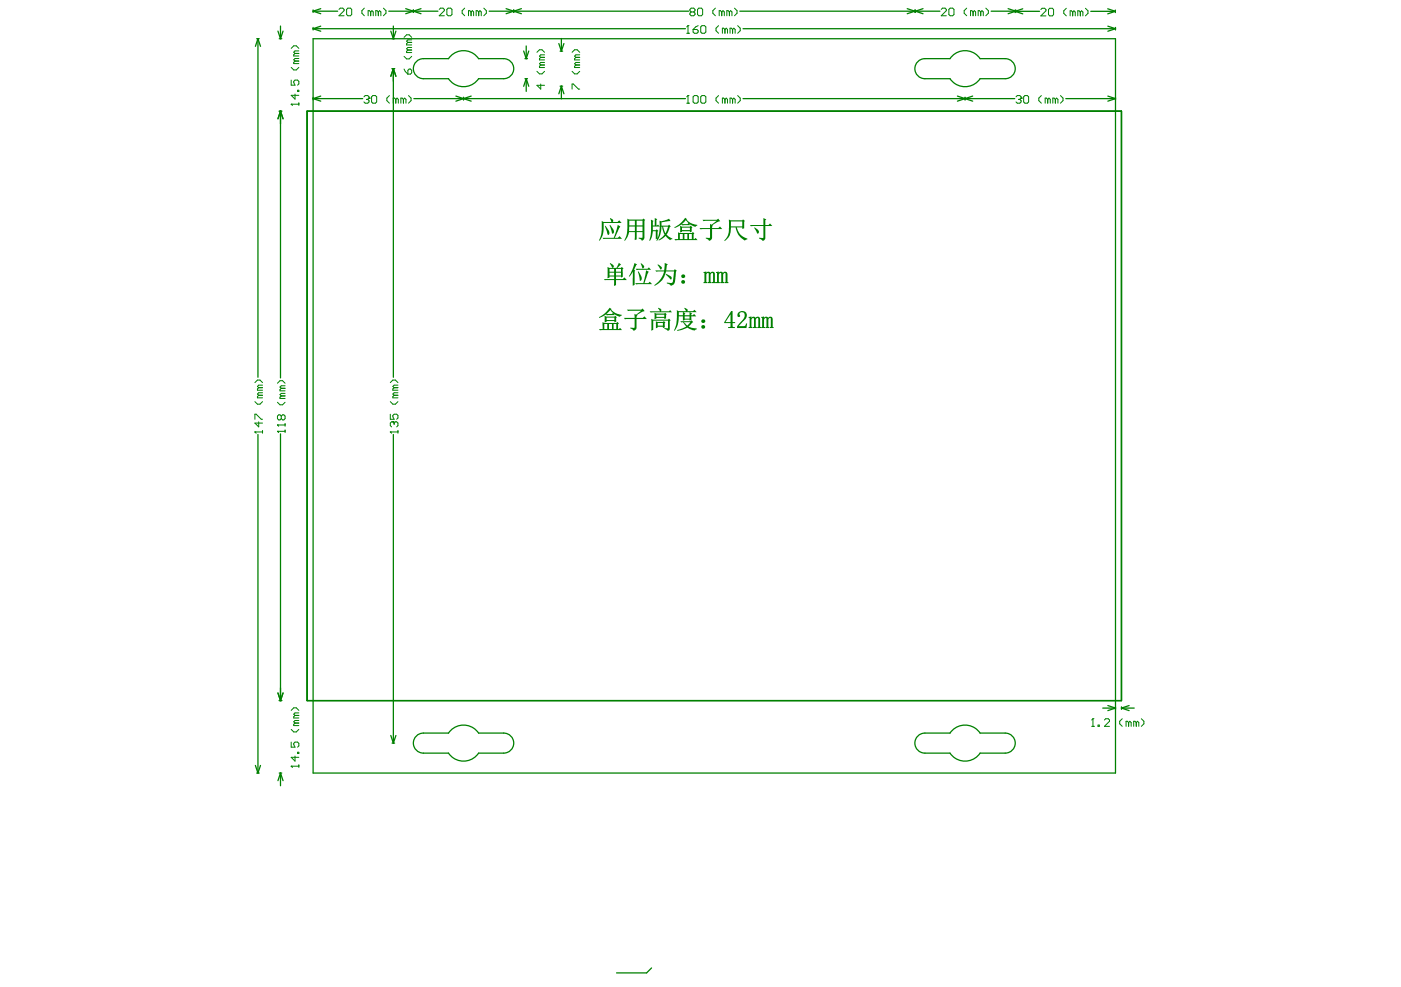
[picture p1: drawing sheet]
<svg xmlns="http://www.w3.org/2000/svg" width="287mm" height="202mm" viewBox="0 0 287 202" stroke-linecap="round" stroke-linejoin="round" font-family="sans-serif">
<g fill="none" stroke="#008000" stroke-width=".26">
<path d="M52.5 7.9h.6M52.8 7.9l.5 1.6M52.8 7.9v69.4M52.8 7.9l-.5 1.6M56.9 6.4l.5 1.5M57.2 7.9h.5M57.4 5.3v2.6M57.9 6.4l-.5 1.5M64.1 7.9h164.3v150.4h-164.3zM64.1 2v.6M64.1 5.6v.5M64.1 2.3l1.6 .5"/>
<path d="M64.1 2.3h5M64.1 5.9l1.6 .5M64.1 5.9h76.2M65.7 19.7l-1.6 .5M65.7 5.4l-1.6 .5M65.7 1.8l-1.6 .5M79.6 2.3h10.1M80 6.4l.5 1.5M80.3 14.1h.5M80.5 14.1l-.5 1.5M80.5 14.1l.5 1.5M80.5 5.3v2.6"/>
<path d="M80.5 14.1v63.2M81 6.4l-.5 1.5M83.1 1.8l3.1 1M84.6 2v.6M86.2 1.8l-3.1 1M86.7 16.1h5.1M86.7 12h5.1M93.3 19.7l3.2 1M94.9 19.9v.6M96.5 19.7l-3.2 1M98 16.1h5.1M98 12h5.1"/>
<path d="M100.1 2.3h40.9M103.6 1.8l3.1 1M105.2 2v.6M106.7 1.8l-3.1 1M107.2 10.5l.5 1.5M107.5 16.1h.5M107.5 12h.5M107.7 9.4v2.6M107.7 16.1v2.6M107.7 16.1l-.5 1.6M107.7 16.1l.5 1.6M108.2 10.5l-.5 1.5"/>
<path d="M114.4 8.9l.5 1.6M114.7 17.7h.5M114.7 10.5h.5M114.9 7.9v2.6M114.9 17.7v2.6M114.9 17.7l-.5 1.5M114.9 17.7l.5 1.5M115.4 8.9l-.5 1.6M151.5 2.3h35.8M152.1 5.9h76.3M185.7 1.8l1.6 .5M187.3 2v.6"/>
<path d="M187.3 2.3l-1.6 .5M187.4 2v.6M187.4 2.3h5M187.4 2.3l1.6 .5M189 1.8l-1.6 .5M189.3 16.1h5.2M189.3 12h5.2M196 19.7l3.1 1M197.6 19.9v.6M199.1 19.7l-3.1 1M200.6 16.1h5.2M200.6 12h5.2"/>
<path d="M202.9 2.3h9.9M206.4 1.8l1.5 .5-1.5 .5M207.8 2.1v.5M207.9 2v.6M209.4 1.8l-1.6 .5 1.6 .5M223.3 2.3h5M226.8 1.8l1.5 .5M226.8 19.7l1.6 .5M226.8 5.4l1.6 .5M228.3 2.1v.5M228.3 2.3l-1.5 .5M228.4 5.6v.5"/>
<path d="M228.4 5.9l-1.6 .5M57.2 22.8h.5M57.4 22.8l-.5 1.5M57.4 22.8l.5 1.5M57.4 22.8v54.6M62.9 22.8h166.7v120.7h-166.7zM64.1 20.2l1.6 .5M64.1 20.2h10.1M84.7 20.2h55.6M152.1 20.2h55.6M218.2 20.2h10.2M228.4 20.2l-1.6 .5"/>
<path d="M52.8 89v69.3M57.4 88.9v54.6M80.5 89v63.2M52.3 156.8l.5 1.5M52.5 158.3h.6M53.3 156.8l-.5 1.5M56.9 141.9l.5 1.6M57.2 158.3h.5M57.2 143.5h.5M57.4 158.3v2.6M57.4 158.3l-.5 1.6M57.4 158.3l.5 1.6"/>
<path d="M57.9 141.9l-.5 1.6M80 150.6l.5 1.6M80.3 152.2h.5M81 150.6l-.5 1.6M86.7 154.2h5.1M86.7 150.1h5.1M98 154.2h5.1M98 150.1h5.1M189.3 154.2h5.2M189.3 150.1h5.2M200.6 154.2h5.2M200.6 150.1h5.2"/>
<path d="M225.8 145h2.6M226.8 144.5l1.6 .5M228.4 145l-1.6 .5M229.6 145h2.6M229.6 145l1.6 .5M229.6 144.8v.5M231.2 144.5l-1.6 .5M133.4 198.2l-1 1.1h-6.2"/>
</g>
<g fill="none" stroke="#008000" stroke-width=".2">
<path d="M59.6 16.4v1h.8l-.3-.5v-.2l.3-.3h.5l.3 .3v.5l-.3 .2M59.6 13.8l.5 .5h.6l.5-.5M59.6 9.9l.5-.5h.6l.5 .5M60.4 19.3v1l-.8-.8h1.6M60.4 10.9l-.3 .3v.3h1.1M60.4 12.5l-.3 .3v.2h1.1M60.4 12.5h.8M60.4 10.9h.8M60.9 18.5h.3v.2h-.3zM61.2 12h-.8l-.3 .2 .3 .3M61.2 10.4h-.8l-.3 .3 .3 .2M69.4 1.9l.3-.2h.5l.2 .2v.3l-1 1h1"/>
<path d="M71 1.9l.2-.2h.5l.3 .2v1.1l-.3 .2h-.5l-.2-.2zM74.5 19.8l.3-.2h.5l.2 .2v.3M74.6 1.7l-.5 .5v.5l.5 .5M75.9 2.4l-.3-.2h-.2v1M75.9 2.4v.8M75.9 2.4l.2-.2 .3 .2v.8M76.1 19.8l.2-.2h.6l.2 .2v1.1l-.2 .2h-.6l-.2-.2zM77.4 2.4l-.2-.2h-.3v1M77.4 2.4v.8M77.4 2.4l.3-.2 .3 .2v.8M78.5 1.7l.5 .5v.5l-.5 .5M79.7 19.6l-.5 .5v.5l.5 .5"/>
<path d="M82.7 14.1l.3 .6 .5 .5M82.7 11.5l.5 .6h.6l.5-.6M82.7 7.6l.5-.5h.6l.5 .5M83.5 14.4l.3-.3h.2l.3 .3v.5l-.3 .3h-.5zM83.5 10.2l-.3 .3v.3h1.1M83.5 8.7l-.3 .2v.3h1.1M83.5 10.2h.8M83.5 8.7h.8M83.6 19.6l.6 .5v.5l-.6 .5M84.3 9.7h-.8l-.3 .3 .3 .2M84.3 8.2h-.8l-.3 .2 .3 .3M89.9 1.9l.3-.2h.5l.3 .2v.3l-1.1 1h1.1"/>
<path d="M91.5 1.9l.2-.2h.6l.2 .2v1.1l-.2 .2h-.6l-.2-.2zM95.1 1.7l-.5 .5v.5l.5 .5M96.4 2.4l-.2-.2h-.3v1M96.4 2.4v.8M96.4 2.4l.3-.2 .3 .2v.8M98 2.4l-.3-.2h-.2v1M98 2.4v.8M98 2.4l.3-.2 .2 .2v.8M99 1.7l.6 .5v.5l-.6 .5M109.9 14.6l.5 .5h.6l.5-.5M109.9 10.7l.5-.5h.6l.5 .5M110.7 13.3l-.3 .3v.2h1.1"/>
<path d="M110.7 13.3h.8M110.7 11.8l-.3 .2v.3h1.1M110.7 11.8h.8M110.7 17.2v1l-.8-.7h1.6M111.5 12.8h-.8l-.3 .3 .3 .2M111.5 11.2h-.8l-.3 .3 .3 .3M117.1 18.2v-1h.3l1 1h.3M117.1 14.6l.5 .5h.6l.5-.5M117.1 10.7l.5-.5h.6l.5 .5M117.9 13.3l-.3 .3v.2h1.1M117.9 11.8l-.3 .2v.3h1.1M117.9 13.3h.8"/>
<path d="M117.9 11.8h.8M118.7 12.8h-.8l-.3 .3 .3 .2M118.7 11.2h-.8l-.3 .3 .3 .3M140.6 6.8h.5M140.8 19.6h.1M140.8 5.3h.1M140.8 5.3v1.5M140.8 19.6v1.5M140.8 19.6l-.2 .2M140.8 5.3l-.2 .2M141.5 2.4l-.3 .3v.3l.3 .2h.5l.3-.2v-.3l-.3-.3M141.5 2.4l-.3-.2v-.3l.3-.2h.5l.3 .2v.3l-.3 .2"/>
<path d="M141.5 2.4h.5M141.9 19.8l.2-.2h.6l.2 .2v1.1l-.2 .2h-.6l-.2-.2zM141.9 6h.8l.2 .3v.3l-.2 .2h-.6l-.2-.2zM142.8 1.9l.3-.2h.5l.2 .2v1.1l-.2 .2h-.5l-.3-.2zM142.9 5.3l-.5 .2-.5 .5M143.5 19.8l.2-.2h.5l.3 .2v1.1l-.3 .2h-.5l-.2-.2zM143.5 5.5l.2-.2h.5l.3 .2v1.1l-.3 .2h-.5l-.2-.2zM146.5 1.7l-.6 .5v.5l.6 .5M147.1 19.6l-.5 .5v.5l.5 .5M147.1 5.3l-.5 .5v.5l.5 .5M147.8 2.4l-.3-.2h-.3v1M147.8 2.4v.8"/>
<path d="M147.8 2.4l.2-.2 .3 .2v.8M148.4 6l-.3-.2h-.2v1M148.4 6v.8M148.4 6l.3-.2 .2 .2v.8M149.3 2.4l-.2-.2h-.3v1M149.3 2.4v.8M149.3 2.4l.3-.2 .2 .2v.8M150 6l-.3-.2h-.3v1M150 6v.8M150 6l.2-.2 .3 .2v.8M150.4 1.7l.5 .5v.5l-.5 .5M151 19.6l.5 .5v.5l-.5 .5"/>
<path d="M151 5.3l.5 .5v.5l-.5 .5M192.7 1.9l.2-.2h.6l.2 .2v.3l-1 1h1M194.3 1.9l.2-.2h.5l.3 .2v1.1l-.3 .2h-.5l-.2-.2zM197.9 1.7l-.5 .5v.5l.5 .5M199.2 2.4l-.3-.2h-.2v1M199.2 2.4v.8M199.2 2.4l.3-.2 .2 .2v.8M200.8 2.4l-.3-.2h-.3v1M200.8 2.4v.8M200.8 2.4l.2-.2 .3 .2v.8M201.8 1.7l.5 .5v.5l-.5 .5M208 19.8l.3-.2h.5l.2 .2v.3"/>
<path d="M209.6 19.8l.2-.2h.5l.3 .2v1.1l-.3 .2h-.5l-.2-.2zM213.1 2l.2-.3h.6l.2 .3v.2l-1 1.1h1M213.2 19.6l-.5 .5v.5l.5 .5M214.6 2l.3-.3h.5l.3 .3v1l-.3 .3h-.5l-.3-.3zM217.1 19.6l.5 .5v.5l-.5 .5M218.3 1.7l-.5 .5v.5l.5 .6M219.6 2.5l-.3-.3h-.2v1.1M219.6 2.5v.8M219.6 2.5l.3-.3 .2 .3v.8M221.2 2.5l-.3-.3h-.3v1.1M221.2 2.5v.8M221.2 2.5l.2-.3 .3 .3v.8"/>
<path d="M222.2 1.7l.5 .5v.5l-.5 .6M59.6 21.3h.1M59.6 21.3h1.6M59.6 21.3l.3 .3M61.2 21.1v.5M75 20.4h.3M75.3 20.4l.2 .2v.3l-.2 .2h-.5l-.3-.2M75.5 20.1h.1M75.5 20.1l-.2 .3M81 20.4l-.2-.3h-.3v1M81 20.4v.7M81 20.4l.3-.3 .2 .3v.7"/>
<path d="M82.6 20.4l-.3-.3h-.2v1M82.6 20.4v.7M82.6 20.4l.2-.3 .3 .3v.7M140.6 21.1h.5M148.4 20.4l-.3-.3h-.2v1M148.4 20.4v.7M148.4 20.4l.3-.3 .2 .3v.7M150 20.4l-.3-.3h-.3v1M150 20.4v.7M150 20.4l.2-.3 .3 .3v.7M208.5 20.4h.3M208.8 20.4l.2 .2v.3l-.2 .2h-.5l-.3-.2"/>
<path d="M209 20.1h.1M209 20.1l-.2 .3M214.5 20.4l-.3-.3h-.2v1M214.5 20.4v.7M214.5 20.4l.2-.3 .3 .3v.7M216.1 20.4l-.3-.3h-.3v1M216.1 20.4v.7M216.1 20.4l.2-.3 .3 .3v.7M52.2 78.4l.5-.6h.5l.5 .6M53 79.4l-.3 .3v.2h1M53 79.4h.7M53.7 78.9h-.7l-.3 .2 .3 .3"/>
<path d="M56.8 78.5l.5-.5h.5l.6 .5M57.6 79.5l-.3 .3v.2h1.1M57.6 79.5h.8M58.4 79h-.8l-.3 .3 .3 .2M79.9 78.4l.5-.6h.5l.6 .6M80.7 79.4l-.3 .3v.2h1.1M80.7 79.4h.8M81.5 78.9h-.8l-.3 .2 .3 .3M52.2 88.5h.1M52.2 88.5h1.5M52.2 88.5l.2 .2M52.2 85.9v-1.1h.2l1.1 1.1h.2"/>
<path d="M52.2 82.3l.5 .5h.5l.5-.5M53 86.4v1l-.8-.8h1.5M53 81l-.3 .2v.3h1M53 81h.7M53.7 88.2v.5M53.7 80.4h-.7l-.3 .3 .3 .3M56.8 88.3h.1M56.8 87h.1M56.8 88.3h1.6M56.8 88.3l.3 .3M56.8 87h1.6M56.8 87l.3 .3"/>
<path d="M56.8 82.4l.5 .5h.5l.6-.5M57.6 85.2l.2-.2h.3l.3 .2v.5l-.3 .3h-.3l-.2-.3M57.6 85.2l-.3-.2h-.2l-.3 .2v.5l.3 .3h.2l.3-.3M57.6 85.2v.5M57.6 81.1l-.3 .2v.3h1.1M57.6 81.1h.8M58.4 86.8v.5M58.4 88.1v.5M58.4 80.6h-.8l-.3 .2 .3 .3M79.9 88.5h.1M79.9 88.5h1.6M79.9 84.8v1.1h.8l-.3-.5v-.3l.3-.3h.5l.3 .3v.5l-.3 .3"/>
<path d="M79.9 82.3l.5 .5h.5l.6-.5M79.9 88.5l.3 .2M80.4 86.4h.1M80.4 86.4h-.2l-.3 .2v.6l.3 .2M80.4 86.4l.3 .2M80.7 81l-.3 .2v.3h1.1M80.7 81h.8M80.7 86.6l.2-.2h.3l.3 .2v.6l-.3 .2M80.7 86.6v.3M81.5 80.4h-.8l-.3 .3 .3 .3M81.5 88.2v.5M59.6 156.9h.1"/>
<path d="M59.6 152v1h.8l-.3-.5v-.3l.3-.2h.5l.3 .2v.6l-.3 .2M59.6 156.9h1.6M59.6 156.9l.3 .3M59.6 149.4l.5 .5h.6l.5-.5M59.6 145.5l.5-.5h.6l.5 .5M60.4 154.8v1.1l-.8-.8h1.6M60.4 146.5l-.3 .3v.2h1.1M60.4 148.1l-.3 .2v.3h1.1M60.4 148.1h.8M60.4 146.5h.8M60.9 154.1h.3v.2h-.3zM61.2 156.7v.5"/>
<path d="M61.2 147.6h-.8l-.3 .2 .3 .3M61.2 146h-.8l-.3 .3 .3 .2"/>
</g>
<g fill="#008000">
<path d="M128.4 63.4h2.9l.3-.2 .4 .5-.7 .3-.9 .6 .1 .1-.2 .1v.3h1.3l.3-.3 .5 .5h-2.1v1.9l-.1 .3a.39 .39 0 0 1-.4 .2 .39 .39 0 0 1-.4-.3l-.4-.1v-.2l.8 .1 .1-.2v-1.7l-2 .1-.2-.3h2.2v-.8l.3 .2 1-.8h-2.6z"/>
<path d="M151.2 64l.2-.1a1.01 1.01 0 0 1 1.4 .3 1.01 1.01 0 0 1-.5 1.4l-1.1 1.2h1.2l.2-.2 .1-.4h.2l-.1 1h-1.9l.2-.6 1.3-1.6a.62 .62 0 0 0-.1-.9 .62 .62 0 0 0-.9 .2v.2a.27 .27 0 0 1-.2 .4 .27 .27 0 0 1-.2-.4z"/>
<path d="M153.3 64.9l.5-.1v.4l.3-.3h.4l.2 .3 .2-.3a.48 .48 0 0 1 .5 0 .48 .48 0 0 1 .2 .5v1.5l.2 .1v.2h-.8v-.2l.2-.1v-1.5a.27 .27 0 0 0-.2-.3 .27 .27 0 0 0-.3 .3v1.5l.2 .1v.2h-.8v-.2l.3-.1v-1.5a.27 .27 0 0 0-.4-.3 .27 .27 0 0 0-.2 .4v1.4l.2 .1v.2h-.7v-.2h.2v-1.9h-.2z"/>
<path d="M155.8 64.9l.6-.1v.4l.1-.3 .4-.1 .4 .3a.49 .49 0 0 1 .5-.2 .49 .49 0 0 1 .4 .5v1.6h.2v.2h-.8v-.2h.2v-1.6a.26 .26 0 0 0-.3-.3 .26 .26 0 0 0-.2 .3v1.6h.2v.2h-.8v-.2h.2v-1.6a.26 .26 0 0 0-.3-.3 .26 .26 0 0 0-.2 .4v1.5h.2v.2h-.8v-.2h.2v-1.9h-.2z"/>
<path d="M143.8 45h2.9l.3-.2 .4 .5-.6 .2-1 .6 .2 .2-.2 .1v.3h1.3l.3-.3 .5 .5h-2.1l-.1 1.9a.51 .51 0 0 1-.6 .4l-.6-.3v-.2h.9v-1.8l-2 .1-.2-.3h2.2v-.9l.3 .2 1-.8-2.7 .1z"/>
<path d="M144 55.7l.6-.1v.3l.3-.3 .4 .1 .1 .2 .2-.2a.49 .49 0 0 1 .7 .5v1.5l.3 .1v.2h-.8v-.2l.2-.1v-1.5a.27 .27 0 0 0-.3-.3 .27 .27 0 0 0-.2 .3v1.5l.2 .1v.2h-.8v-.2l.2-.1v-1.5a.26 .26 0 0 0-.3-.3 .26 .26 0 0 0-.2 .3v1.6h.2v.2h-.8v-.2l.2-.1v-1.8h-.2z"/>
<path d="M146.6 55.7l.6-.1v.3l.1-.2 .4-.1 .3 .3a.49 .49 0 0 1 .6-.2 .49 .49 0 0 1 .3 .5v1.5l.2 .1v.2h-.7v-.2h.1v-1.6a.26 .26 0 0 0-.2-.3 .26 .26 0 0 0-.3 .3v1.5l.3 .1v.2h-.8v-.2h.2v-1.6a.26 .26 0 0 0-.3-.3 .26 .26 0 0 0-.2 .3v1.5l.2 .1v.2h-.8v-.2l.2-.1v-1.7l-.2-.1z"/>
<path d="M122.6 64.9l1.3-.8 .9-1.1 1.1 1.1 1.4 .4a.52 .52 0 0 1-.4 .4 .52 .52 0 0 1-.5-.2l-.7-.4-.7-.8-1.5 1.3-.7 .3h-.2zM123.8 64.7l.3 .1h1.7l.2-.1 .3 .3-.2 .1 .1 .8-.4 .1v-.2h-1.6v.1l-.4 .1zM124.2 65.1v.4h1.6v-.4zM125.6 66.4v1h.6v-1zM123.3 66l.4 .1h2.5l.2-.2 .3 .3-.2 .2v1l.4-.2 .4 .4-4.5 .1-.2-.3h.8zM123.7 66.4v1h.6v-1zM124.7 66.4v1h.6v-1zM124 64.3h1.3l.2-.2 .3 .4-1.6 .1z"/>
<path d="M134.7 63l.2 .1a.38 .38 0 0 1 .5 .2 .38 .38 0 0 1-.2 .5zM133 63.8h3.9l.3-.3 .4 .5h-4.4zM133.3 65.3l.4 .2h3.1l.2-.2 .3 .3-.2 .1v1.6a.39 .39 0 0 1-.3 .4 .39 .39 0 0 1-.4-.2l-.4-.1v-.2h.7l.1-1.5h-3.1v1.8l-.4 .2zM134 64.1l.4 .1h1.6l.2-.1 .3 .3-.1 .1v.7l-.4 .1v-.2h-1.6v.1l-.4 .2zM134.4 64.5v.4h1.6v-.4zM134.3 65.8l1.4 .1 .2-.1 .3 .3-.1 .1v.9l-.4 .1v-.3h-1.1v.2l-.3 .1zM134.6 66.1v.6h1.1v-.6z"/>
<path d="M138.9 64.6h.9v-.7l.5 .3-.1 .4h1v-.7l.5 .3-.2 .4h.3l.3-.3 .4 .5h-1v.7l-.3 .2v-.2h-1l-.4 .2v-.9h-.7zM139.3 65.8h2.1l.2-.2 .3 .4-1 .9 .6 .2 1.1 .2v.1a.73 .73 0 0 1-1.2 .1l-.2-.1a.85 .85 0 0 0-1.2 0l-1.3 .4-.1-.2 1.9-.8-.7-.8h-.3zM140 66l.7 .7 .6-.7zM140.2 64.8v.5h1v-.5zM138.5 63.5l.4 .2h1.6l-.4-.6 .1-.1 .6 .4-.1 .3h1.2l.3-.3 .4 .5h-3.6l-.2 2.4-.7 1.5-.1-.1 .5-1.7z"/>
<path d="M143.6 66.9a.4 .4 0 0 1 .8 0 .4 .4 0 0 1-.8 0zM143.6 65.8a.4 .4 0 0 1 .8 0 .4 .4 0 0 1-.8 0z"/>
<path d="M149.7 63.7h.3v2.3h.5v.2h-.5v.6l.4 .2v.2h-1.3v-.2l.5-.1v-.7h-1.3zM149.6 64.4l-1.1 1.6h1.1z"/>
<path d="M123.8 46.3h.2l.7 1.1a.47 .47 0 0 1-.2 .7zM124.8 46.1h.1l.2 .2a1.12 1.12 0 0 1 .4 1.6l-.2-.2zM123.3 48.7h2.3l.8-2.6 .6 .3-1.2 2.3h.7l.3-.3 .5 .5-3.7 .1zM123.2 45.3l.4 .2h2.8l.4-.4 .5 .6h-3.7l-.1 2.2-.8 1.4-.1-.1 .5-1.5zM124.9 44.7h.1l.5 .3a.25 .25 0 0 1 0 .4 .25 .25 0 0 1-.4 0z"/>
<path d="M130.3 46.4v.9h1.2v-.9zM128.4 44.8l.4 .2h2.7l.2-.2 .4 .2-.2 .2v3.5a.54 .54 0 0 1-.5 .5l-.6-.3v-.2l.7-.1v-1.1h-1.2l.1 1.5-.5 .2 .1-1.7h-1.2l-.4 1.1-.5 .7h-.1l.6-1.6zM128.8 45.2v1h1.2v-1zM130.3 45.2v1h1.2v-1zM128.8 46.4v.9h1.2v-.9z"/>
<path d="M133.3 45l.5 .3-.2 .1v.8h.4v-1.5l.6 .2-.2 .2v1.1l.3-.2 .4 .4h-1.5v.7h.6l.3-.1 .3 .3-.2 .1v1.4l-.4 .2v-1.6h-.6l-.1 1-.5 .9h-.1l.4-1.9zM135 45.2l.4 .1 1.6-.5 .3 .5-1.9 .2v.7h1.4l.2-.2 .3 .4-.2 .1-.5 1.3a.43 .43 0 0 0 .4 .7l.6 .3-.1 .2a.44 .44 0 0 1-.4 .2 .44 .44 0 0 1-.3-.4l-.4-.3a.23 .23 0 0 0-.3-.1 .23 .23 0 0 0-.1 .2l-1.1 .7-.1-.2 1-.8a.81 .81 0 0 0-.1-1l-.1-.9-.2 .2a4.7 4.7 0 0 1-.9 2.7l-.1-.1 .4-.9 .2-1zM135.7 46.4l.5 1.4 .6-1.4z"/>
<path d="M138.1 46.6l1.3-.9 .9-1.1 1.1 1.1 1.3 .4v.1l-.3 .3-.5-.2-.9-.5-.6-.7-1.2 1.1-1.1 .5zM139.2 46.2l.4 .2h1.6l.2-.2 .4 .4-.2 .1v.7l-.4 .2v-.2h-1.6v.1l-.4 .1zM139.6 46.6v.5h1.6v-.5zM141.1 47.9v1.1h.5v-1.1zM138.8 47.6l.3 .1h2.5l.3-.2 .2 .3-.1 .2v1l.4-.3 .4 .5-4.5 .1-.2-.3h.7zM139.2 47.9v1.1h.6v-1.1zM140.1 47.9v1.1h.6v-1.1zM139.5 45.9h1.2l.2-.2 .4 .4-1.6 .1z"/>
<path d="M149.2 45l.4 .1h2.4l.1-.2 .4 .4-.2 .1v1.4l-.3 .1v-.3h-1.2l.2 .4a2.83 2.83 0 0 0 2 1.9v.1a.63 .63 0 0 1-.9 0l-1-1-.5-1.4h-1v.5a2.7 2.7 0 0 1-1.2 2.3l-.1-.2 .6-.8 .3-.8zM149.6 45.4v1h2.4v-1z"/>
<path d="M153.5 46.1h2.8v-1.4l.6 .2-.2 .2v1h.6l.3-.3 .5 .5h-1.4v2.6a.42 .42 0 0 1-.3 .4 .42 .42 0 0 1-.5-.2l-.5-.2v-.2h.9v-2.4h-2.6zM154.5 46.6l.1 .1a1.05 1.05 0 0 1 .8 .9 .26 .26 0 0 1-.3 .2 .26 .26 0 0 1-.2-.3l-.5-.8z"/>
<path d="M124.8 55.1v.5h.9v-.5zM126.1 55.1v.5h1v-.5zM124.8 55.9v.5h.9v-.5zM126.1 55.9v.5h1v-.5zM124.9 53.9h.1a.61 .61 0 0 1 .6 .9l-.3-.1-.5-.7zM124.4 54.7l.4 .2h1.4l.5-1.1 .5 .4-.8 .7h.7l.2-.2 .3 .3-.1 .1v1.6l-.4 .1v-.2h-1v.6h1.4l.3-.4 .5 .6h-2.2v1l-.4 .2v-1.2h-1.9l-.2-.2h2.1v-.6h-.9v.2l-.4 .2z"/>
<path d="M129.9 53.9l.5 .3-.2 .1-.4 1 .2 .1-.1 .2v2.7l-.4 .2 .1-2.9-.7 1h-.2l.8-1.4zM131.1 54l.1-.1 .2 .2a.5 .5 0 0 1 .5 .3 .5 .5 0 0 1-.2 .5h-.2zM130.1 55h2.5l.2-.2 .5 .5h-3zM130.6 55.6h.1l.1 .1 .6 1.1a.48 .48 0 0 1-.4 .7zM132.3 55.4l.5 .3-.3 .5-.6 1.8h.8l.3-.3 .5 .5h-3.3l-.2-.2h1.7z"/>
<path d="M134.7 54.1l.5 .4a.31 .31 0 0 1 .4 .3 .31 .31 0 0 1-.4 .3l-.6-.9zM134.1 55.4h1.9l.1-1.5 .6 .2-.2 .2-.1 1.1h1.6l.1-.3 .4 .3-.1 .3-.2 2a.74 .74 0 0 1-1 .7l-.7-.3v-.2h.6a.62 .62 0 0 0 .6-.2 .62 .62 0 0 0 .1-.6l.2-1.5h-1.7v.3a4 4 0 0 1-2.3 2.6l-.1-.1 1.4-1.4 .6-1.4h-1.5zM136.3 56.1l.7 .3a.43 .43 0 0 1 .5 .3 .43 .43 0 0 1-.2 .5l-1-1z"/>
<path d="M139.5 57.7a.39 .39 0 0 1 .7 0 .39 .39 0 0 1-.7 0zM139.5 56.6a.39 .39 0 0 1 .7 0 .39 .39 0 0 1-.7 0z"/>
</g>
<g fill="none" stroke="#008000" stroke-width=".2">
<path d="M223.5 148.8h.5M223.7 147.2h.1M223.7 147.2v1.6M223.7 147.2l-.2 .3M224.8 148.5h.2v.3h-.2zM226.1 147.5l.3-.3h.5l.2 .3v.2l-1 1.1h1M229.7 147.2l-.5 .5v.5l.5 .6M231 148l-.2-.3h-.3v1.1M231 148v.8M231 148l.3-.3 .3 .3v.8M232.6 148l-.3-.3h-.2v1.1M232.6 148v.8"/>
<path d="M232.6 148l.3-.3 .2 .3v.8M233.7 147.2l.5 .5v.5l-.5 .6"/>
</g>
<g fill="none" stroke="#008000" stroke-width=".26">
<path d="M86.7 12a2.05 2.05 0 0 0-2.1 2.1 2.05 2.05 0 0 0 2.1 2M91.8 16.1a3.7 3.7 0 0 0 6.2 0M91.8 12a3.7 3.7 0 0 1 6.2 0M103.1 12a2.05 2.05 0 0 1 2.1 2.1 2.05 2.05 0 0 1-2.1 2M189.3 12a2.05 2.05 0 0 0-2 2.1 2.05 2.05 0 0 0 2 2M194.5 16.1a3.7 3.7 0 0 0 6.1 0M194.5 12a3.7 3.7 0 0 1 6.1 0M205.8 12a2.05 2.05 0 0 1 2 2.1 2.05 2.05 0 0 1-2 2M86.7 150.1a2.05 2.05 0 0 0-2.1 2.1 2.05 2.05 0 0 0 2.1 2M91.8 154.2a3.7 3.7 0 0 0 6.2 0M91.8 150.1a3.7 3.7 0 0 1 6.2 0M103.1 150.1a2.05 2.05 0 0 1 2.1 2.1 2.05 2.05 0 0 1-2.1 2"/>
<path d="M189.3 150.1a2.05 2.05 0 0 0-2 2.1 2.05 2.05 0 0 0 2 2M194.5 150.1a3.7 3.7 0 0 1 6.1 0M194.5 154.2a3.7 3.7 0 0 0 6.1 0M205.8 150.1a2.05 2.05 0 0 1 2 2.1 2.05 2.05 0 0 1-2 2"/>
</g>
</svg>
